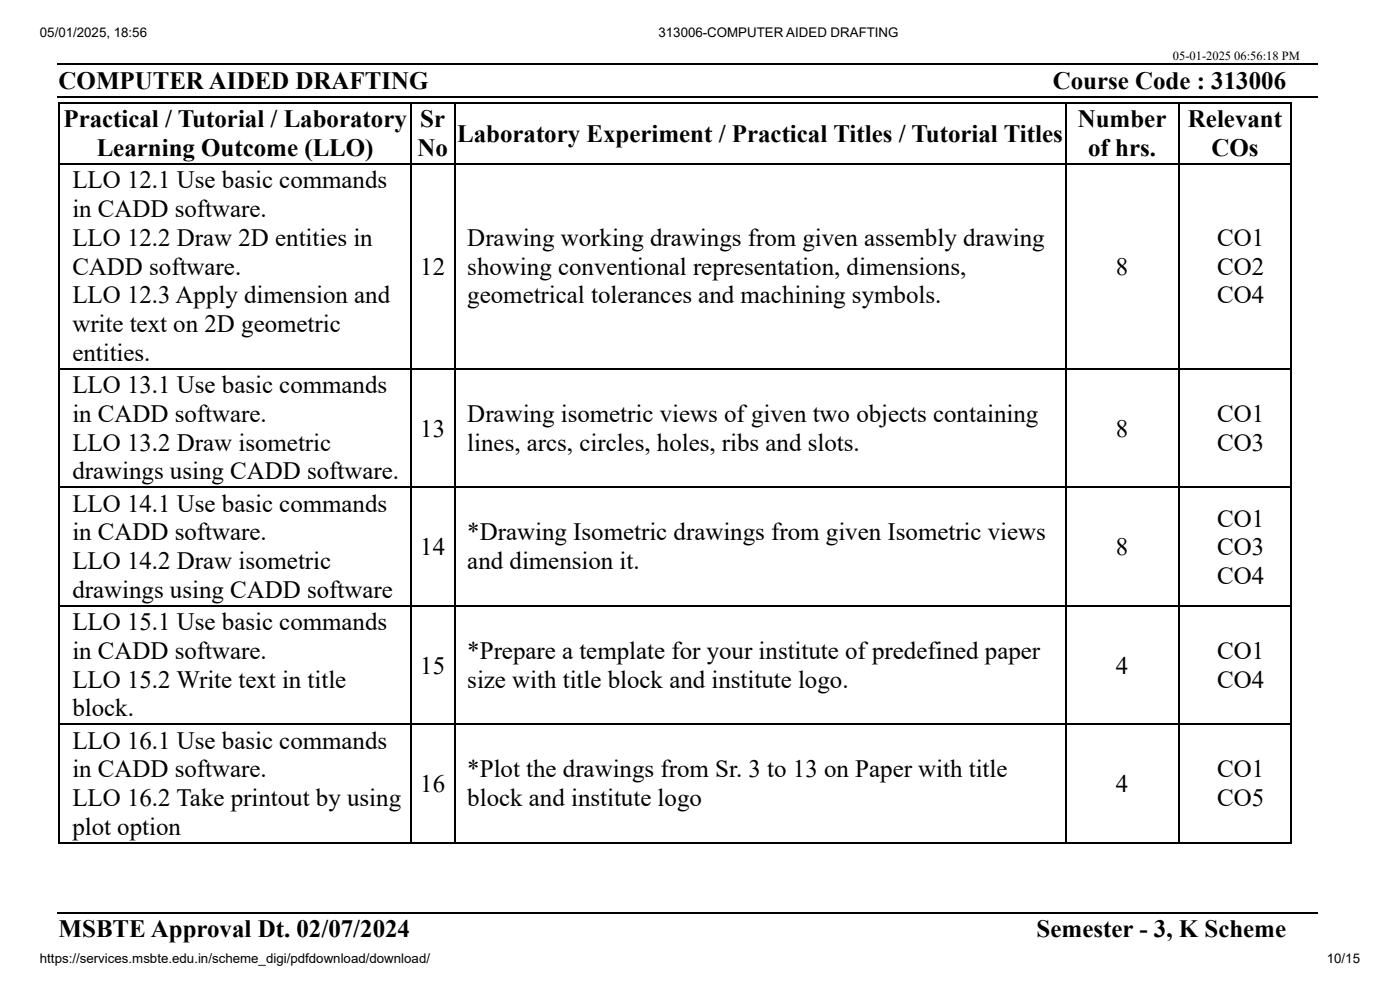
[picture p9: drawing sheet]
<svg xmlns="http://www.w3.org/2000/svg" width="297mm" height="210mm" viewBox="0 0 297 210" stroke-linecap="round" stroke-linejoin="round" font-family="sans-serif">
<defs><g id="words">
<g font-size="5.3">
<text x="12.4" y="18.8">COMPUTER AIDED DRAFTING</text>
<text x="223.3" y="18.8">Course Code : 313006</text>
<text x="13.5" y="27">Practical / Tutorial / Laboratory</text>
<text x="89.2" y="27">Sr</text>
<text x="228.6" y="27">Number</text>
<text x="252" y="27">Relevant</text>
<text x="20.5" y="33.1">Learning Outcome (LLO)</text>
<text x="88.6" y="33.1">No</text>
<text x="97" y="30.2">Laboratory Experiment / Practical Titles / Tutorial Titles</text>
<text x="230.9" y="33.1">of hrs.</text>
<text x="257" y="33.1">COs</text>
<text x="15.3" y="40">LLO 12.1 Use basic commands</text>
<text x="15.3" y="46">in CADD software.</text>
<text x="15.3" y="52.1">LLO 12.2 Draw 2D entities in</text>
<text x="99.1" y="52.1">Drawing working drawings from given assembly drawing</text>
<text x="258.2" y="52.1">CO1</text>
<text x="15.3" y="58.2">CADD software.</text>
<text x="89.2" y="58.2">12</text>
<text x="99.1" y="58.2">showing conventional representation, dimensions,</text>
<text x="236.7" y="58.2">8</text>
<text x="258.2" y="58.2">CO2</text>
<text x="15.3" y="64.3">LLO 12.3 Apply dimension and</text>
<text x="99.1" y="64.3">geometrical tolerances and machining symbols.</text>
<text x="258.2" y="64.3">CO4</text>
<text x="15.3" y="70.4">write text on 2D geometric</text>
<text x="15.3" y="76.5">entities.</text>
<text x="15.3" y="83.3">LLO 13.1 Use basic commands</text>
<text x="15.3" y="89.4">in CADD software.</text>
<text x="99.1" y="89.4">Drawing isometric views of given two objects containing</text>
<text x="258.2" y="89.4">CO1</text>
<text x="15.3" y="95.5">LLO 13.2 Draw isometric</text>
<text x="89.2" y="92.6">13</text>
<text x="99.1" y="95.5">lines, arcs, circles, holes, ribs and slots.</text>
<text x="236.7" y="92.6">8</text>
<text x="258.2" y="95.5">CO3</text>
<text x="15.3" y="101.6">drawings using CADD software.</text>
<text x="15.3" y="108.5">LLO 14.1 Use basic commands</text>
<text x="258.2" y="111.7">CO1</text>
<text x="15.3" y="114.6">in CADD software.</text>
<text x="89.2" y="117.7">14</text>
<text x="99.1" y="114.6">*Drawing Isometric drawings from given Isometric views</text>
<text x="236.7" y="117.7">8</text>
<text x="258.2" y="117.7">CO3</text>
<text x="15.3" y="120.7">LLO 14.2 Draw isometric</text>
<text x="99.1" y="120.7">and dimension it.</text>
<text x="258.2" y="123.8">CO4</text>
<text x="15.3" y="126.7">drawings using CADD software</text>
<text x="15.3" y="133.6">LLO 15.1 Use basic commands</text>
<text x="15.3" y="139.7">in CADD software.</text>
<text x="89.2" y="142.9">15</text>
<text x="99.1" y="139.7">*Prepare a template for your institute of predefined paper</text>
<text x="236.7" y="142.9">4</text>
<text x="258.2" y="139.7">CO1</text>
<text x="15.3" y="145.8">LLO 15.2 Write text in title</text>
<text x="99.1" y="145.8">size with title block and institute logo.</text>
<text x="258.2" y="145.8">CO4</text>
<text x="15.3" y="151.9">block.</text>
<text x="15.3" y="158.8">LLO 16.1 Use basic commands</text>
<text x="15.3" y="164.8">in CADD software.</text>
<text x="99.1" y="164.8">*Plot the drawings from Sr. 3 to 13 on Paper with title</text>
<text x="258.2" y="164.8">CO1</text>
<text x="15.3" y="170.9">LLO 16.2 Take printout by using</text>
<text x="89.2" y="168">16</text>
<text x="99.1" y="170.9">block and institute logo</text>
<text x="236.7" y="168">4</text>
<text x="258.2" y="170.9">CO5</text>
<text x="15.3" y="177">plot option</text>
<text x="12.4" y="198.7">MSBTE Approval Dt. 02/07/2024</text>
<text x="219.9" y="198.7">Semester - 3, K Scheme</text>
</g>
<g font-size="2.8">
<text x="8.5" y="7.9">05/01/2025, 18:56</text>
<text x="139.7" y="7.9">313006-COMPUTER AIDED DRAFTING</text>
<text x="8.5" y="204.3">https://services.msbte.edu.in/scheme_digi/pdfdownload/download/</text>
<text x="281.5" y="204.3">10/15</text>
</g>
<text font-size="2.6" x="248.8" y="12.7">05-01-2025 06:56:18 PM</text>
</g></defs>
<g fill="none" stroke="#000" stroke-width=".26">
<path d="M12.2 13.6h267.5M12.2 20.5h267.5M12.4 21.8h261.7M12.4 34.8h261.7M12.6 21.7v157.2M87.2 21.7v157.2M96.4 21.7v157.2M226.1 21.7v157.2M250.2 21.7v157.2M274 21.7v157.2M12.4 78.2h261.7M12.4 103.3h261.7"/>
<path d="M12.4 128.5h261.7M12.4 153.6h261.7M12.4 178.7h261.7M12.2 193.5h267.5"/>
</g>
<use href="#words"/>
</svg>
